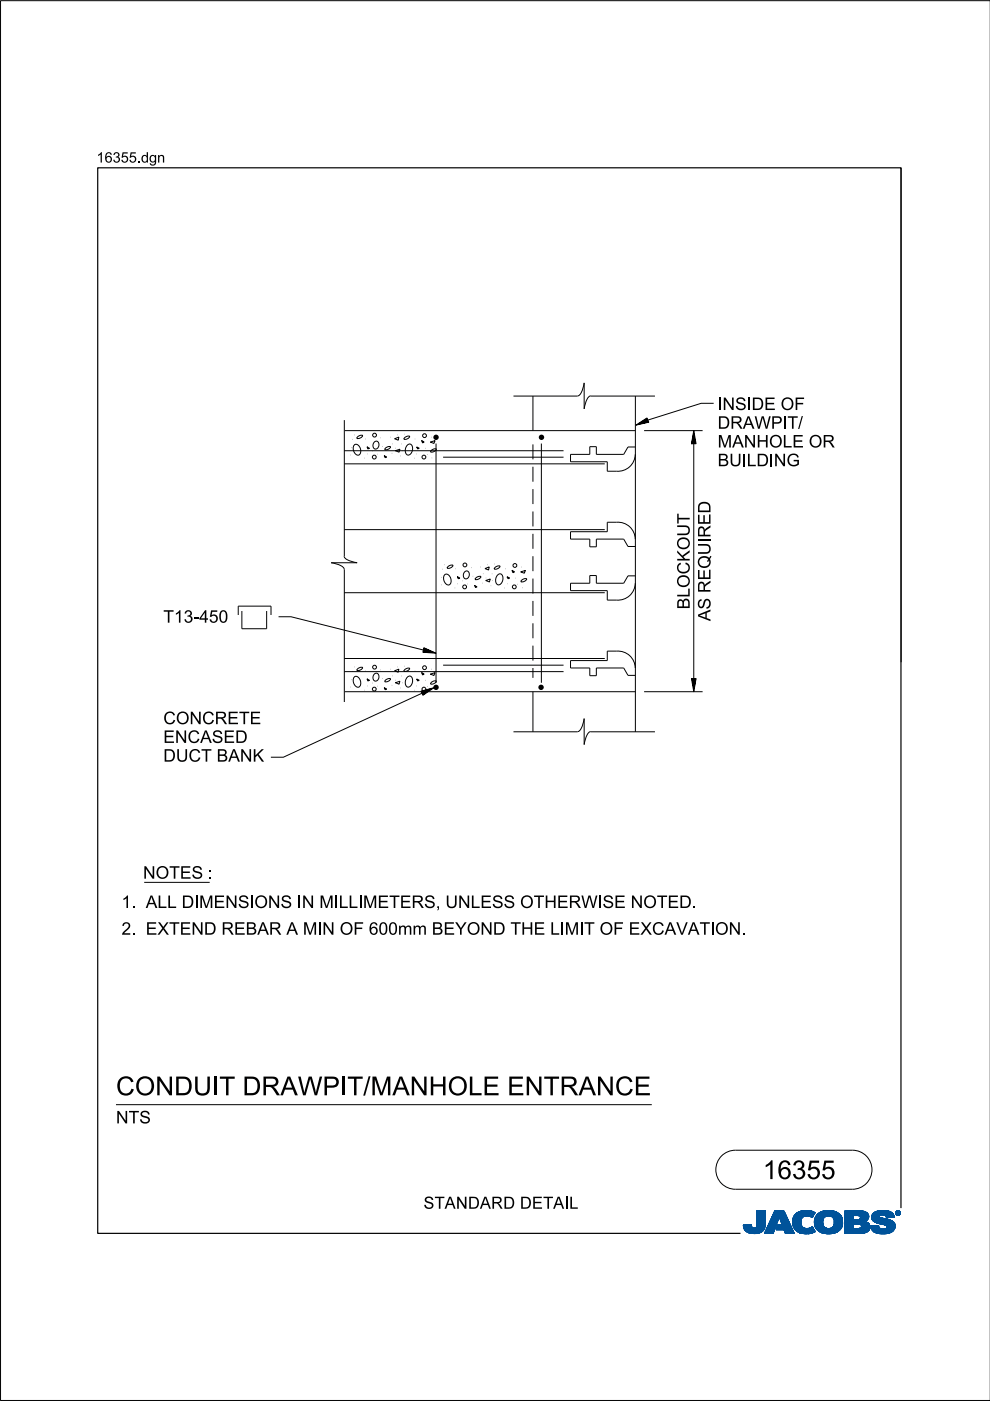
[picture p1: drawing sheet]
<svg xmlns="http://www.w3.org/2000/svg" width="210mm" height="297mm" viewBox="0 0 210 297" stroke-linecap="round" stroke-linejoin="round" font-family="sans-serif">
<defs><g id="words">
<g font-size="4">
<text x="24.6" y="232.2">CON</text>
<text x="36.9" y="232.2">DUI</text>
<text x="46.5" y="232.2">T DRAW PI</text>
<text x="73.6" y="232.2">T/</text>
<text x="78.6" y="232.2">M</text>
<text x="83.2" y="232.2">AN</text>
<text x="90.9" y="232.2">H</text>
<text x="94.9" y="232.2">OLE EN</text>
<text x="115.3" y="232.2">TRAN</text>
<text x="130.4" y="232.2">CE</text>
<text x="161.7" y="250">16355</text>
</g>
<g font-size="2.6">
<text x="152.2" y="86.9">I</text>
<text x="155.9" y="86.9">SI</text>
<text x="159.3" y="86.9">DE OF</text>
<text x="152.2" y="94.9">M</text>
<text x="152.2" y="90.9">DRAW PI</text>
<text x="155.2" y="94.9">AN</text>
<text x="160.4" y="94.9">H</text>
<text x="163" y="94.9">OLE OR</text>
<text x="167" y="90.9">T/</text>
<text x="152.2" y="98.8">BUIDI</text>
<text x="158.3" y="98.8">L</text>
<text x="164.1" y="98.8">N</text>
<text x="166.8" y="98.8">G</text>
<text x="146.2" y="129.2" transform="rotate(-90 146.2 129.2)">BLOCKOUT</text>
<text x="150.6" y="131.7" transform="rotate(-90 150.6 131.7)">AS REQUIRED</text>
<text x="34.6" y="132">T13-</text>
<text x="42.2" y="132">450</text>
<text x="34.6" y="153.5">CON</text>
<text x="42.8" y="153.5">CRETE</text>
<text x="34.6" y="161.5">DUCT BAN</text>
<text x="34.6" y="157.5">EN</text>
<text x="39.8" y="157.5">CASED</text>
<text x="53.5" y="161.5">K</text>
<text x="30.3" y="186.3">N</text>
<text x="33" y="186.3">OTES :</text>
<text x="25.8" y="192.5">1.ALLDI</text>
<text x="42.2" y="192.5">M</text>
<text x="45.3" y="192.5">EN</text>
<text x="50.4" y="192.5">SI</text>
<text x="53.9" y="192.5">ON</text>
<text x="64" y="192.5">N</text>
<text x="67.7" y="192.5">M</text>
<text x="71.8" y="192.5">L</text>
<text x="77" y="192.5">M</text>
<text x="80" y="192.5">ETERS,UN</text>
<text x="99.8" y="192.5">LESS OTH</text>
<text x="118.1" y="192.5">ERW I</text>
<text x="127.7" y="192.5">SE N</text>
<text x="136.4" y="192.5">OTED.</text>
<text x="25.8" y="198.2">2.EXTEN</text>
<text x="43.2" y="198.2">D REBAR A M</text>
<text x="67.3" y="198.2">I</text>
<text x="72" y="198.2">OF 600mm BEYON</text>
<text x="104.5" y="198.2">D TH</text>
<text x="113.2" y="198.2">E LI</text>
<text x="119.7" y="198.2">M</text>
<text x="122.8" y="198.2">I</text>
<text x="123.8" y="198.2">T OF EXCAVATI</text>
<text x="151.6" y="198.2">ON</text>
<text x="157.2" y="198.2">.</text>
<text x="24.6" y="238.2">N</text>
<text x="27.3" y="238.2">TS</text>
<text x="89.8" y="256.3">STAN</text>
<text x="99.2" y="256.3">DARD DETAI</text>
<text x="120.6" y="256.3">L</text>
</g>
<g font-size="2.2">
<text x="20.5" y="34.5">16355.</text>
<text x="29.9" y="34.5">dgn</text>
</g>
</g></defs>
<g fill="none" stroke="#00539a" stroke-width=".21">
<path d="M157.6 259.8h1.7M157.6 259.9h1.7M157.6 259.9l1.7 .1M157.6 260h1.8M158.1 259.7h1.2M159.3 259.7h-1.7l.1 .7M159.3 259.7h-.9M159.3 259.7l.1 .3M159.4 260l.1 .3M160.4 260l-.2 .3h2M160.5 259.6h1.8M160.5 259.6l-.1 .4"/>
<path d="M160.5 259.7h1.8M160.5 256.7v2.9M160.5 256.9h1.8M160.5 257.5h1.8M160.5 256.7h1.8v2.7M160.5 256.8h1.8M160.5 256.8l1.8 .1M160.5 256.9l1.8 .1M160.5 257h1.8M160.5 257.1h1.8M160.5 257.2h1.8M160.5 257.2l1.8 .1"/>
<path d="M160.5 257.3h1.8M160.5 257.4h1.8M160.5 257.4l1.8 .1M160.5 257.6h1.8M160.5 257.6l1.8 .1M160.5 257.7h1.8M160.5 257.8h1.8M160.5 257.9h1.8M160.5 258h1.8M160.5 258.1h1.8M160.5 258.1l1.8 .1M160.5 258.2h1.8"/>
<path d="M160.5 258.3h1.8M160.5 258.3l1.8 .1M160.5 258.4h1.8M160.5 258.5h1.8M160.5 258.5l1.8 .1M160.5 258.6h1.8M160.5 258.6l1.8 .1M160.5 258.7h1.8M160.5 258.8h1.8M160.5 258.9h1.8M160.5 259h1.8M160.5 259.1h1.8"/>
<path d="M160.5 259.2h1.8M160.5 259.3h1.8M160.5 259.8h1.8M162.2 260h-1.8M162.2 259.9v.3M162.2 259.9h-1.8M162.2 259.8h-1.7M162.3 259.4l-.1 .5M162.3 259.4v-2.7h-1.8v2.9M162.3 259.5h-1.8M162.3 259.6h-1.8M162.3 256.7l-1.8 .1"/>
<path d="M162.3 259.4h-1.8M163.7 258.1h3.1M163.7 258h3.1M163.7 257.9h3M163.8 257.8h2.9M163.8 257.7h2.9M163.8 257.7h2.8M163.9 257.6h2.7M163.9 257.5h2.7M164 257.4h2.5M164 257.3h2.5M164.1 257.2h2.3"/>
<path d="M164.1 257.1h2.3M164.1 257h2.3M164.2 257h2.1M164.2 256.9h2.1M164.2 256.8h2.1M164.3 256.7h1.9l2.2 4.8h-1.9l-.3-.8h-1.7l.4-1h1l-.7-1.7-1.3 3.5h-1.8zM164.5 260h-1.7M164.5 259.9l-1.7 .1M164.5 259.9h-1.7M164.5 259.8l-1.7 .1M164.6 259.8h-1.7M164.6 259.7l-1.7 .1"/>
<path d="M164.6 259.7h-1.7M164.6 259.6h-1.7M164.6 259.5l-1.6 .1M164.7 259.5h-1.7M164.7 259.4l-1.7 .1M164.7 259.4h-1.7M164.7 259.3l-1.6 .1M164.7 259.3h-1.6M164.8 259.2l-1.7 .1M164.8 259.2h-1.7M164.8 259.1l-1.6 .1M164.8 260h2.9"/>
<path d="M164.8 259.1h-1.6M164.8 259.9h2.9M164.8 259l-1.6 .1M164.9 259.9h2.7M164.9 259h-1.7M164.9 259.8h2.7M164.9 258.9h-1.6M164.9 258.8h-1.6M164.9 259.7h2.7M164.9 259.7l-.4 1 3.6 .1M165 258.7h-1.6M165 258.6l-1.6 .1"/>
<path d="M165 258.6h-1.6M165 258.5l-1.6 .1M165 258.5h-1.6M165.1 258.4l-1.6 .1M165.1 258.4h-1.6M165.1 258.3l-1.6 .1M165.1 258.3h-1.6M165.1 258.2l-1.5 .1M165.1 258.2h-1.5M165.2 258.1l-1.6 .1M165.2 258.1h-1.6M165.2 258l.7 1.7h-1"/>
<path d="M165.2 258l.7 1.7M165.3 258.1h1.5M165.3 258.1l1.6 .1M165.3 258.2h1.6M165.3 258.2l1.6 .1M165.3 258.3h1.6M165.4 258.3l1.6 .1M165.4 258.4h1.6M165.4 258.4l1.6 .1M165.4 258.5h1.6M165.4 258.5l1.7 .1M165.4 258.6h1.7"/>
<path d="M165.5 258.6l1.6 .1M165.5 258.7h1.6M165.5 258.8h1.7M165.5 258.9h1.7M165.6 258.9h1.6M165.6 259h1.7M165.6 259l1.7 .1M165.6 259.1h1.7M165.6 259.1l1.7 .1M165.7 259.2h1.7M165.7 259.2l1.7 .1M165.7 259.3h1.7"/>
<path d="M165.7 259.3l1.7 .1M165.7 259.4h1.7M165.8 259.4l1.7 .1M165.8 259.5h1.7M165.8 259.5l1.7 .1M165.8 259.6h1.7M166.2 256.7l2.2 4.8M166.2 256.8l-1.9-.1-2.2 4.8h1.8l1.3-3.5M168 258.9l.4 1.5M168 258.9h1.8M168 259h1.8M168 259.1h1.8"/>
<path d="M168 259.2h1.8M168 259.2l1.8 .1M168 259.3h1.8M168 259.3l1.8 .1M168.1 259.4h1.8M168.1 259.5h1.7M168.1 259.4l1.7 .1M168.1 259.5l1.8 .1M168.1 259.6h1.8M168.1 259.7h1.8M168.1 259.7l1.8 .1M168.1 259.8h1.8"/>
<path d="M168.1 259.8l1.8 .1M168.2 260h1.8M168.2 259.9h1.8M168.3 258l-.3 .9M168.9 257.3l-.6 .7M169.1 257.1h3.6M169.2 257h3.4M169.4 256.9h3.1M169.5 256.9h2.9M169.8 256.8h2.4M169.8 259.1a1.33 1.33 0 0 0 .8 1.4 1.33 1.33 0 0 0 1.5-.3l.2-.1M169.8 259.1h-1.8"/>
<path d="M169.8 259l-1.8 .1M169.9 258.8l-1.9 .1M169.9 258.8h-1.9M169.9 258.7h-1.9M169.9 258.6h-1.8M169.9 258.6l-1.9 .1M169.9 258.5l-1.8 .1M169.9 258.5h-1.8M169.9 258.4l-1.8 .1M170 258.4h-1.9M170 258.4l-.2 .7M170 258.3l-1.8 .1"/>
<path d="M170 258.3h-1.8M170 258.2l-1.8 .1M170.1 258.2h-1.9M170.1 258.1l-.1 .3M170.1 258.1l-1.9 .1M170.2 258.1h-2M170.3 258h-2.1M170.3 256.7l-1.4 .5M170.3 256.7h1.5M170.3 256.7a4 4 0 0 1 2.5 .4M170.4 258h-2.1M170.4 257.9h-2.1"/>
<path d="M170.6 257.8l-2.3 .1M170.6 257.9l-.5 .2M170.8 257.8h-2.5M171.4 257.8h1M171.5 256.7l-1.7 .1M171.5 256.7l.6 .1M171.7 257.8h.7M171.8 257.9h.6M171.9 258h.4M172.1 258.1h.2M172.2 258.1h.1M172.3 258h-.3"/>
<path d="M172.4 257.7l-4 .1M172.5 257.7h-4.1M172.5 257.6l-4 .1M172.5 257.6h-4M172.6 257h-3.3M172.6 257.5l-4.1 .1M172.6 257.5h-4M172.6 257.4l-4 .1M172.7 257.4h-4M172.7 259h1.8M172.7 259.2h1.8M172.7 259.3h1.8"/>
<path d="M172.7 259.3l1.8 .1M172.7 259.4h1.8M172.7 257.3l-3.9 .1M172.7 259.5h1.8M172.7 259.5l1.8 .1M172.7 259.6h1.8M172.7 259.7h1.8M172.7 258.6h1.8M172.7 257.3h-3.9M172.8 259.8h1.8M172.8 257.2l-3.9 .1M172.8 259.9h1.8"/>
<path d="M172.8 259.9l.3 .6M172.8 259.8l1.8 .1M172.8 259.9l1.8 .1M172.8 257.2h-3.9M172.8 260h1.8M172.8 257.1l-.6 1.1a1.75 1.75 0 0 0-1.6-.3M172.9 257.1l-3.9 .1M173 257.8h2.3M173 257.8l-.3 1.3h1.8M173 257.8h5.3M173.1 257.7h5.2M173.1 257.7h5.1"/>
<path d="M173.1 257.6h5.1M173.2 257.6h4.9M173.2 257.5h4.8M173.4 257.4h4.6M173.4 257.4h4.5M173.5 257.3h4.4M173.6 257.2l4.2 .1M173.6 257.2h4.1M173.7 257.1l4 .1M173.8 257.1h3.8M173.9 257h3.5M174 257h3.3"/>
<path d="M174.1 256.9h3.2M174.2 256.9h2.8M174.4 256.8h2.6M174.5 259h-1.8M174.5 259.2a1.15 1.15 0 0 0 1.3 1.3M174.5 259.2l-1.8-.1 .1 .8M174.5 258.9l-1.8 .1M174.5 258.9h-1.8M174.5 258.8l-1.8 .1M174.5 258.7l-1.8 .1M174.5 258.7h-1.8M174.5 258.6l-1.8 .1"/>
<path d="M174.5 258.5l-1.8 .1M174.6 258.5h-1.9M174.6 256.8h1.9M174.6 258.4l-.1 .8M174.6 258.4h-1.8M174.6 258.4l-1.9 .1M174.6 258.3l-1.8 .1M174.6 258.3h-1.8M174.7 258.2h-1.9M174.7 258.1l-.1 .3M174.8 258.1l-2 .1M174.8 258.1h-1.9"/>
<path d="M174.9 256.7a3.2 3.2 0 0 1 3.6 1.4l.1 .8-.1 1.1M174.9 258l-1.9 .1M175 258h-2M175.1 257.9l-.4 .2M175.1 257.9h-2.1M175.2 257.9h-2.2M175.3 257.8l-.2 .1M175.5 256.7h.7M175.7 257.8h-.4M175.7 257.8l.6 .1M176 257.8h2.4M176.2 257.9h2.2"/>
<path d="M176.3 257.9l.5 .5M176.4 258h2M176.4 256.7h-1.5a2.68 2.68 0 0 0-1.9 1.1M176.5 258l2 .1M176.5 258.1h2M176.6 258.1h1.9M176.6 258.2h1.9M176.7 258.2l1.8 .1M176.7 258.3h1.8M176.7 258.3l1.9 .1M176.7 259.9h1.8M176.7 258.4h1.9"/>
<path d="M176.8 258.4l.1 .5M176.8 258.4l1.8 .1M176.8 258.5h1.8M176.8 258.6h1.8M176.9 259.4h1.8M176.9 259.2l1.8 .1M176.9 259.1h1.8M176.9 259.2h1.8M176.9 258.9v.3M176.9 259.2a1.11 1.11 0 0 1-1.1 1.3M176.9 259h1.8M176.9 258.9h1.8"/>
<path d="M176.9 258.8h1.7M176.9 258.8l1.8 .1M176.9 258.7h1.7M176.9 259.3h1.8M176.9 259.3l1.8 .1M178 257.4l-4.7 .1M178.4 257.9h-2.1l.5 .5M178.5 259.7l-1.7 .1M178.5 259.8l-1.8 .1M178.5 259.8h-1.7M178.5 260l-.2 .5M178.5 259.9l-1.8 .1"/>
<path d="M178.5 260h-1.8M178.6 259.7h-1.8M178.6 258.5l-1.8 .1M178.6 259.6h-1.8M178.6 259.5l-1.8 .1M178.6 259.5h-1.8M178.7 259.4h-1.8M179.1 259.7h1.8M179.1 259.5h5.2M179.1 256.9h4.4M179.1 257.5h5M179.1 256.8h4"/>
<path d="M179.1 256.8h3.4M179.1 257h4.5M179.1 257.1h4.7M179.1 257.1l4.7 .1M179.1 257.2h4.8M179.1 257.2l4.8 .1M179.1 257.3h4.8M179.1 257.3l4.9 .1M179.1 257.4h4.9M179.1 257.4l5 .1M179.1 257.6h5M179.1 257.6l5 .1"/>
<path d="M179.1 257.7h5M179.1 257.7l1.8 .1M179.1 257.8h1.8M179.1 257.9h1.8M179.1 258h1.8M179.1 258.1h1.8M179.1 258.2h1.8M179.1 258.3h1.8M179.1 258.4h1.8M179.1 258.5h1.8M179.1 258.5l1.8 .1M179.1 258.6h4.8"/>
<path d="M179.1 258.7h4.7M179.1 258.7h4.6M179.1 258.8h4.5M179.1 258.9h4.5M179.1 258.9h4.3M179.1 259h4.4M179.1 259l4.5 .1M179.1 259.1h4.6M179.1 259.1l4.7 .1M179.1 259.2h4.8M179.1 259.2l4.9 .1M179.1 259.3h5"/>
<path d="M179.1 259.3l5.1 .1M179.1 259.4h5.1M179.1 259.4l5.1 .1M179.1 259.5l1.8 .1M179.1 259.6h1.8M179.1 259.8h1.8M179.1 259.9h1.8M179.1 260h1.8M180.9 257.7v.9M181.8 259.5h-.9v1v-1M181.8 259.5h.2M181.8 259.5l.8 .3"/>
<path d="M182.1 257.7l2.1 .1M182.2 257.8h2M182.2 259.5l2.1 .1M182.3 258.5h1.7M182.3 258.5l-1.4 .1M182.3 257.9h1.9M182.4 257.9h1.8M182.4 257.9v.1M182.4 257.9l-.4-.2h-1.1v.9M182.4 258h1.8M182.4 258v.3M182.4 258.3l-.1 .2"/>
<path d="M182.4 259.6h1.9M182.4 258.1h1.8M182.4 258.1l1.8 .1M182.4 258.2h1.8M182.5 259.7h1.9M182.5 256.9l1.1 .1M182.5 259.7l1.9 .1M182.6 259.8h1.8M182.6 259.8v.4l-.2 .2M182.7 259.9h1.7M182.9 256.8h-3.8v4.7M183.3 256.9l-4.2-.1v4.7"/>
<path d="M183.6 257l.4 .4M183.9 259.2l.2 .2M184 258.5l-2.1 .1M184 258.5h-1.8M184 257.4l.1 .2M184.1 258.4l-.8 .6 .6 .2M184.1 258.4h-1.8M184.1 258.3l-1.7 .1M184.1 258.3h-1.7M184.1 257.6l.1 .6M184.1 258.2l-1.7 .1M184.1 259.4l.3 .5v.6"/>
<path d="M184.2 258.2l-.1 .2M184.2 258h-1.8M184.4 259.9h-1.7M184.5 260h-1.8M184.6 259.9v.2M184.6 259.9h1.7M184.6 260h1.7M184.8 258.1h1.7M184.8 258l.2 .7M184.8 258h1.7M184.8 258.3h2.5M184.8 258.3l2.8 .1"/>
<path d="M184.8 258.1l1.8 .1M184.8 258.2h2M184.8 258.4h3M184.8 258.4l3.2 .1M184.9 258.2l2.1 .1M184.9 257.6h4.6M184.9 258.5h3.4M184.9 258.5l3.6 .1M184.9 258.6h3.7M184.9 257.5h4.5M185 257.5h4.4M185 258.6l3.7 .1"/>
<path d="M185 258.7h3.9M185 258.7l.6 .4M185 257.4h4.3M185 257.4h4.4M185.1 258.7l3.9 .1M185.1 258.8h.7M185.1 257.3h4.1M185.2 258.9h.6M185.2 258.9l4.1 .1M185.3 257.2h3.9M185.3 259h4M185.3 257.1l3.8 .1"/>
<path d="M185.4 257.1h3.7M185.4 259l4 .1M185.5 257h3.5M185.5 259.1h4M185.6 259.1l3.9 .1M185.6 259.1l.5 .2M185.7 259.2h3.9M185.7 256.9h3M185.8 259.2l3.8 .1M185.8 258.9h3.4M185.9 258.8h3.2M185.9 256.8h2.7"/>
<path d="M185.9 256.8l-.8 .5-.3 .7M185.9 256.8l.7-.1a3.3 3.3 0 0 1 2.7 .6h-4.2M186 259.3h3.6M186.1 256.8h2.3M186.1 259.4h3.6M186.1 259.3l1.5 .4 .4 .2M186.3 259.8l-.5 .1M186.3 259.8l-1.7 .1M186.3 259.8v.3M186.3 259.4h3.4M186.4 257.9h-1.6M186.4 257.9l.1 .1"/>
<path d="M186.5 257.9h-1.7M186.5 257.8h-1.7M186.5 258v.1M186.5 257.8l-.1 .1M186.5 257.7h-1.6M186.5 259.4l3.2 .1M186.5 258.1l.1 .1M186.6 257.6l-1.7 .1M186.6 258.2l.4 .1M186.7 256.7h.8M186.7 259.5h3M186.9 257.6h-2"/>
<path d="M186.9 259.5l2.9 .1M187 258.3l1.7 .4 .9 .6M187.2 259.6h2.6M187.3 257.6h2.2M187.4 259.7h2.4M187.6 257.6l1.9 .1M187.6 259.7h2.2M187.6 257.7h2M187.7 257.7a1.07 1.07 0 0 0-1.2 .1M187.7 257.7l.1 .1M187.7 257.8h1.9M187.8 257.8h1.7"/>
<path d="M187.8 256.7h-1.3M187.8 257.8l.1 .4M187.8 257.9h1.7M187.8 257.9h1.8M187.9 258h1.7M187.9 258l1.7 .1M187.9 258.1h1.1M187.9 258.1h1.7M187.9 259.9h1.9M188 259.9l.1 .2M188 260h1.8M188.1 257h-2.6"/>
<path d="M188.2 257h.6M188.7 256.9h-2.9M189.3 257.3l.3 .8-1.7 .1M189.6 259.3l.2 .4v.6M189.8 259.9l-1.8 .1M189.8 259.8h-2.1M189.8 259.8h-1.9M189.9 257.2v.1M189.9 257.1h.1M189.9 257.2h.1M189.9 257.3h.1M189.9 257.3l.2 .3"/>
<path d="M190 257.4h.1M190 257.4l.1 .1M190 257.5h.2M190 257.2v.1M190 257.2l.2 .3M190 257.3l.2 .2M190 257.1h-.1M190 257h-.1M190.1 257h-.2M190.1 257.5l.2 .1M190.1 256.9h-.1M190.1 257.6h.6"/>
<path d="M190.2 256.8l-.1 .1M190.2 257.5l.2 .1M190.2 257.5l-.1 .1M190.2 257.6h.4M190.2 256.9h.4M190.2 256.9h.4l-.1 .3 .2 .3-.3-.3-.2 .3zM190.2 256.9v.6l.1-.3 .3 .3M190.2 257h.4M190.2 257.1h.1M190.2 257.1h.5M190.2 257.2h.5M190.2 257.2l.3 .1"/>
<path d="M190.2 257.3h.1M190.2 257.4h.1M190.2 257.4l.1 .1M190.2 256.8h-.1M190.3 257h.2v.1l-.2 .1zM190.3 257v.2M190.3 257h-.1M190.4 257.2l.2 .3M190.4 257.6h.1M190.4 256.8h-.2l-.2 .4M190.4 256.7a.5 .5 0 0 1 .5 .5 .5 .5 0 0 1-.5 .5M190.4 256.8l.4 .2v.2"/>
<path d="M190.4 256.7a.5 .5 0 0 0-.5 .5 .5 .5 0 0 0 .5 .5l-.3-.1M190.4 256.8l.3 .1 .1 .3M190.4 256.7l-.4 .2-.1 .3M190.4 256.7v.1M190.4 257.6v.1M190.4 256.7l.3 .1 .2 .4M190.4 257h-.1l.1 .2M190.4 257l.2 .1-.2 .1M190.4 257h.1M190.5 257.3h.1M190.5 257.3l.1 .1M190.5 257.2l.2 .3"/>
<path d="M190.5 257.4h.1M190.5 257.1h.2M190.5 257.4l.2 .1M190.5 257l-.1 .2M190.5 256.7h-.3M190.6 257.5h.2M190.6 256.8h.1M190.6 257.1l-.1 .1M190.7 257.1h-.1M190.7 257.1l-.2 .1M190.7 257.1l-.5-.2v.6l.1-.3M190.7 257h-.1"/>
<path d="M190.7 256.8l.1 .1M190.7 256.8h-.6M190.7 256.9h.2M190.8 257h.1M190.8 257.6h-.2M190.8 257.2v.2l-.4 .2M190.8 257.2l-.1 .3-.3 .1M190.8 257.1h.1M190.8 257.2h.1M190.9 257.4l-.2 .1M190.9 257.4h-.1M190.9 257.3l-.1 .1"/>
<path d="M190.9 257.3h-.1M190.9 257.2h.1M190.9 257.2l-.1 .3-.4 .2M190.9 257.1h-.1M157.7 260.1h1.7M157.7 260l1.7 .1M157.7 260.2h1.8M157.7 260.2l1.8 .1M157.7 260.3h1.8M157.7 260.3l1.9 .1M157.7 260.4h4.4M157.7 260.4l.4 .5"/>
<path d="M157.7 260.4l4.4 .1M157.8 260.5h4.3M157.8 260.6h4.3M157.8 260.7h4.2M157.9 260.7h4.1M157.9 260.8h4M158 260.8h3.9M158 260.9h3.9M158.1 260.9h3.3M158.1 261h3.6M158.2 261h3.5M158.3 261.1h3.2"/>
<path d="M158.4 261.2h3.1M158.5 261.2h2.9M158.6 261.3h2.7M158.7 261.4h2.4M158.8 261.4h2.1M159.1 261.5h1.6M159.5 260.3l.3 .1 .4-.1M159.7 261.5h.7M160.9 261.4h.1M161.5 260.9h.2M161.6 261.1h-3.3M162.1 260.3l-2 .1"/>
<path d="M162.2 260.2l-1.9 .1M162.2 260.2a2.25 2.25 0 0 1-2.8 1.3l-.9-.2-.4-.4M162.2 260.2h-1.9M162.2 260.1l-1.8 .1M162.2 260.1h-1.8M162.2 260l-1.8 .1M164 261.4h-1.9M164 261.3l-1.9 .1M164 261.3h-1.8M164 261.2l-1.8 .1M164 261.2h-1.8M164.1 261.1l-1.9 .1"/>
<path d="M164.1 261.1h-1.8M164.1 261l-1.8 .1M164.1 261h-1.8M164.1 260.9l-1.8 .1M164.2 260.9h-1.8M164.2 260.8l-1.8 .1M164.2 260.8h-1.8M164.2 260.7l-1.8 .1M164.2 260.7h-1.7M164.2 260.6l-1.7 .1M164.3 260.6h-1.8M164.3 260.5h-1.8"/>
<path d="M164.3 260.4l-1.7 .1M164.3 260.4h-1.7M164.3 260.3l-1.7 .1M164.4 260.3h-1.8M164.4 260.2l-1.7 .1M164.4 260.2h-1.7M164.4 260.1l-1.7 .1M164.4 260.1h-1.7M164.5 260l-1.8 .1M164.5 260.7h3.5M164.6 260.7h3.4M164.6 260.6h3.4"/>
<path d="M164.6 260.5h3.4M164.6 260.5h3.3M164.6 260.4h3.3M164.7 260.4h3.2M164.7 260.3h3.2M164.7 260.3h3.1M164.7 260.2h3.1M164.8 260.1h3M164.8 260.1h2.9M166.3 260.8h1.8M166.3 260.8l1.8 .1M166.3 260.9h1.8"/>
<path d="M166.3 260.9l1.8 .1M166.3 261h1.9M166.3 261l1.9 .1M166.4 261.1h1.8M166.4 261.1l1.8 .1M166.4 261.2h1.9M166.4 261.2l1.9 .1M166.4 261.3h1.9M166.5 261.3l1.8 .1M166.5 261.4h1.9M166.5 261.5h1.9M166.5 261.5l-.3-.8 .3 .8h1.9"/>
<path d="M168.2 260l1.9 .1M168.2 260.1h1.9M168.2 260.1l1.9 .1M168.2 260.2h2M168.3 260.2l2 .1M168.3 260.3h2.1M168.3 260.3l2.2 .1M168.3 260.4h2.5M168.4 260.4l.6 .7M168.4 260.4l4.1 .1M168.5 260.5h4M168.5 260.6h4"/>
<path d="M168.6 260.7h4M168.6 260.7l4 .1M168.7 260.8h3.9M168.7 260.8l4 .1M168.8 260.9h3.9M168.9 260.9l3.8 .1M168.9 261h3.9M169 261l3.8 .1M169 261.1h3.9M169 261.1a4.2 4.2 0 0 0 3.8 0M169.1 261.1h3.8M169.2 261.2h3.5"/>
<path d="M169.3 261.3h3.2M169.5 261.4h2.8M169.6 261.4h2.6M170 261.5h2M170.6 261.6h.4M171.5 260.4h.9M171.6 260.4h.8M171.8 261.5h-1.5M171.8 260.3h.6M172 260.3h.3M172 260.2h.3M172.1 260.2h.2"/>
<path d="M172.2 260.1h.1M172.3 260.1l.6 1M172.6 261.2l-3.3 .1M172.8 260.1h1.9M172.9 260.1l1.9 .1M172.9 260.2h1.9M172.9 260.2l2 .1M172.9 260.3h2.2M173 260.3l2.1 .1M173 260.4h2.4M173 260.4h5.3M173.1 260.5h5.2"/>
<path d="M173.1 260.5l.7 .6 .8 .4M173.1 260.6h5.2M173.2 260.6h5M173.3 260.7h4.9M173.3 260.7h4.8M173.3 260.8h4.7M173.4 260.9h4.5M173.5 260.9h4.4M173.5 261h4.3M173.6 261h4.2M173.7 261.1h4M173.8 261.1h3.8"/>
<path d="M173.8 261.2h3.7M174 261.2h3.4M174.2 261.4h2.9M174.3 261.4h2.7M175.1 261.5h1.4M175.3 261.6h.4M176.6 260.2h1.9M177 261.4l-1 .2-1.4-.1h2.2M177.3 261.3h-3.3M178.1 260.8h-4.8M178.3 260.5l-.6 .6-.7 .3M178.3 260.4h-2.2"/>
<path d="M178.4 260.3l-2.2 .1M178.4 260.3h-2l-.6 .2M178.5 260.2l-2.1 .1M178.5 260.2h-2M178.5 260.1h-1.9M178.5 260l-1.9 .1M179.1 261.5h3.4M179.1 260.1h1.8M179.1 260.1l1.8 .1M179.1 260.2h1.8M179.1 260.2l1.8 .1M179.1 260.3h1.8"/>
<path d="M179.1 260.4h1.8M182.3 260.4h2.1M182.4 260.4h2M182.4 260.4l-.6 .1M183.1 261.4l-4 .1M183.4 261.3l-4.3 .1M183.5 261.3h-4.4M183.7 261.3h-.1M183.7 261.2l-4.6 .1M183.8 261.2h-4.7M183.9 261.1l-4.8 .1M184 261.1h-4.9"/>
<path d="M184 261l-4.9 .1M184.1 261l-.8 .4-1.1 .1M184.1 261h-5M184.1 260.9l-5 .1M184.2 260.9h-5.1M184.2 260.8l-5.1 .1M184.3 260.8h-5.2M184.3 260.7l-5.2 .1M184.3 260.7h-5.2M184.4 260.6l-5.3 .1M184.4 260.6h-5.3M184.4 260.5h-5.3"/>
<path d="M184.4 260.5l-.3 .5M184.4 260.4l-5.3 .1M184.5 260l-1.8 .1M184.5 260.2l-2 .1M184.5 260.3h-2M184.5 260.1h-1.9M184.5 260.2h-1.9M184.6 260.1l.1 .3M184.6 260.1h1.7M184.6 260.1h1.8M184.6 260.1l1.8 .1M184.6 260.2h1.8"/>
<path d="M184.6 260.2l1.8 .1M184.7 260.3h1.8M184.7 260.3l1.8 .1M184.7 260.4a2.52 2.52 0 0 0 2.7 1.2M184.7 260.4h1.9M184.7 260.5h2M184.7 260.5h2.1M184.8 260.6h2.1M184.8 260.6h4.8M184.8 260.7h4.7M184.9 260.8h4.6M184.9 260.8h4.5"/>
<path d="M185 260.9h4.4M185.1 260.9h4.3M185.1 261h4.3M185.2 261.1h4M185.2 261.1h3.9M185.3 261.2h3.7M185.4 261.2h3.5M185.5 261.3h3.4M185.7 261.3h3.1M185.8 261.4h2.7M185.9 261.5h2.4M186.3 260.1a1.08 1.08 0 0 0 1.4 .5"/>
<path d="M186.4 261.5h1.6M186.6 261.6h.9M188 260.4h1.8M188 260.4l-.3 .2M188.1 260.3h1.7M188.1 260.1l-.1 .3M188.1 260.2h1.7M188.3 261.5l-.9 .1M188.9 261.3l-.6 .2M189.3 261.1h-4.1M189.4 260.9l-.5 .4M189.6 260.7h-4.8"/>
<path d="M189.7 260.6h-2M189.7 260.5h-1.9M189.7 260.5h-1.8M189.7 260.4h-1.7M189.7 260.3h-1.6M189.8 260.2h-1.7M189.8 260.3l-.4 .6M189.8 260.1h-1.7M189.8 260h-1.7"/>
<circle cx="190.4" cy="257.2" r=".51"/>
<circle cx="190.4" cy="257.2" r=".42"/>
</g>
<g fill="#000">
<path d="M60 190a1.02 1.02 0 0 1 1.7 .6h-.4a.63 .63 0 0 0-.6-.5 .63 .63 0 0 0-.6 .6l.2 .1a1.54 1.54 0 0 1 1.5 1 1.08 1.08 0 0 1-1.1 .8 1.08 1.08 0 0 1-1.1-.9l.4-.1a.73 .73 0 0 0 .7 .6 .73 .73 0 0 0 .7-.5l-.4-.3a.98 .98 0 0 1-1.1-1.2z" fill-rule="evenodd"/>
<path d="M74.1 189.9h.4v2.3h1.3v.3h-1.7z" fill-rule="evenodd"/>
<circle cx="92.5" cy="92.7" r=".57"/>
<circle cx="114.8" cy="92.7" r=".57"/>
<circle cx="92.5" cy="145.7" r=".57"/>
<circle cx="114.7" cy="145.7" r=".57"/>
</g>
<g fill="none" stroke="#000" stroke-width=".21">
<path d="M210 .1h-209.9v296.8h209.9M191.1 35.6v104.8M73 89.1v28.8a2.75 2.75 0 0 0 2.3 1.3l.4 .1h-5.5M73 95.6h46.5M73 98.3h55.2M73.1 91.3h61.6M74.4 96.5h.1M74.5 94.9h.1M74.6 93.2h.1M75.1 94.4l.2-.2a1.32 1.32 0 0 1 1.1 .9 1.32 1.32 0 0 1-.4 1.4 1.36 1.36 0 0 1-.9-2.1zM75.1 92.2h.1M75.9 92.6l.6-.3h.4a.98 .98 0 0 1-1.2 .6z"/>
<path d="M77.3 97.1h.1M77.4 93.1h.1M77.8 94.7l.5 .4-.3 .1zM77.9 96.2h.1M78.9 95.6h.1M79.4 93.7a.63 .63 0 0 1 .8 0 .63 .63 0 0 1 .1 .8 .66 .66 0 0 1-.8 .7 .66 .66 0 0 1-.4-1zM80 96.3h.1M80.7 92.8h.1M81.1 94.7h.1M81.5 96.6l.5 .3-.3 .1zM81.8 95l.6-.3h.4a.98 .98 0 0 1-1.2 .6zM82.7 92.7h.1"/>
<path d="M83.1 96.1h.1M83.2 94.1h.1M83.7 93l.9-.3-.2 .6zM83.8 95.6l1-.4-.2 .7-.8-.3M83.9 95h.1M84.2 92.2h.1M84.9 96.7h.1M85.1 94.1h.1M85.7 92.1h.1M85.8 92.7l.7-.2h.3a.98 .98 0 0 1-1.2 .6zM86.4 94.4l.6-.3a1.33 1.33 0 0 1 .4 1.4 1.33 1.33 0 0 1-.9 1 1.36 1.36 0 0 1-.1-2.1zM87.8 97.2h.1"/>
<path d="M88 93.1h.1M88.3 94.7l.6 .3-.3 .2-.3-.4M88.4 96.2h.1M89.4 93.4l.5 .3-.3 .2zM90.1 95.1h.1M90.6 96.4h.1M91.2 93.7l1-.3-.2 .6zM91.4 92.7h.1M91.5 95.4l.6-.2h.4a.98 .98 0 0 1-1.2 .6zM91.6 97.1h.1M92.4 94v50.8M93.9 96.9h25.6"/>
<path d="M108.9 84h13.6M113 84v7.3M114.8 94v50.8M123.9 81.2a4.2 4.2 0 0 1-1.2 2.7h-.2M123.9 81.2v5.5a4.2 4.2 0 0 1 1.1-2.7l.2-.1M125.2 84h13.7M134.7 94.8h-1.6l-.9 1.5h-5.8v-1.6h-1.4v1.6h-4v1.6h7.8v2a8.7 8.7 0 0 0 3.4-.2 3.7 3.7 0 0 0 2.5-3.4M134.7 84v71.2M136.6 91.3h12.4M146.6 94.1h1l-.5-2.8-.5 2.8 .8-.1-.3-2.1-.4 2.1 .6-.1-.2-1.5-.3 1.4h.4l-.1-.9-.1 .8h.2l-.1-.3v.7M147.1 91.3v55.4M151.3 85.5h-2.6l-12 3.8 .2-.1 .2 .1-.8 .2 .7-.5 .2 .4-1.4 .3 1.3-.8 .3 .6-2 .4 1.7-1.1 .4 .7-2.7 .6 2.4-1.5 .3 .9"/>
<path d="M70.2 119.3a4.2 4.2 0 0 1 2.7 1.2l.1 .2M73 112.3h55.2M94.2 119.7h.1M103.3 119.7h.1M104.9 119.6h.1M134.7 114.3a3.7 3.7 0 0 0-3.9-3.6h-2v2h-7.8v1.6h4v1.6h1.4v-1.6h5.8l.9 1.6h1.6M50.5 130.4v-1.9h7v1.9M56.5 129.6v3.7h-5.2v-3.7M59.1 130.8h2.6l28.8 7.2h-.3l-.1-.2 .8 .3-.9-.1 .1-.4 1.3 .6-1.5-.1 .1-.6 1.9 .8-2.1-.1 .1-.8 2.5 1.1-2.7-.2 .2-.9M73 120.7v28.1M73 125.7h55.2M73 139.6h55.2"/>
<path d="M93.5 124h.1M93.6 122.4h.1M93.8 120.7h.1M94.2 121.9l.3-.2a1.32 1.32 0 0 1 1.1 .9 1.32 1.32 0 0 1-.4 1.4 1.36 1.36 0 0 1-1-2.1zM95 120.1l.6-.3 .4 .1a.98 .98 0 0 1-1.2 .5zM96.4 124.7h.1M96.6 120.6h.1M97 122.2l.5 .4-.4 .1-.1-.5M97 123.8h.1M98.1 123.2h.1M98.6 121.2a.63 .63 0 0 1 .8 0 .63 .63 0 0 1 .1 .8 .66 .66 0 0 1-.8 .7 .66 .66 0 0 1-.4-.9zM99.1 123.8h.1"/>
<path d="M99.9 120.3h.1M100.3 122.2h.1M100.6 124.1l.5 .3-.3 .2zM100.9 122.5l.7-.3 .3 .1a.98 .98 0 0 1-1.2 .5zM101.9 120.2h.1M102.2 123.6h.1M102.4 121.6h.1M102.8 120.5l.9-.3-.1 .7zM103 123.1l.9-.3-.1 .6zM103 122.6h.1M104.1 124.2h.1M104.3 121.7h.1"/>
<path d="M104.4 123.1h.1M105 120.3l.6-.3h.4a.98 .98 0 0 1-1.2 .6zM105.5 121.9l.6-.2a1.33 1.33 0 0 1 .5 1.3 1.33 1.33 0 0 1-1 1 1.36 1.36 0 0 1-.1-2.1zM106.9 124.7h.1M107.1 120.6h.1M107.5 122.3l.6 .3-.4 .1zM107.5 123.8h.1M108.5 120.9l.6 .3-.3 .2zM109.3 122.6h.1M109.7 123.9h.1M110.4 121.3l1-.4-.2 .6zM110.6 120.2h.1"/>
<path d="M110.7 123l.6-.3h.4a.98 .98 0 0 1-1.2 .6zM110.7 124.6h.1M134.7 122.1h-1.6l-.9 1.6h-5.8v-1.7h-1.4v1.7h-4v1.5h7.8v2a8.7 8.7 0 0 0 3.4-.2 3.7 3.7 0 0 0 2.5-3.3M73 142.4h46.5M73.1 146.7h61.6M74.4 145.7h.1M74.5 144.1h.1M75.1 143.6l.2-.2a1.32 1.32 0 0 1 1.1 .9 1.32 1.32 0 0 1-.4 1.4 1.36 1.36 0 0 1-.9-2.1zM75.1 141.4h.1M75.9 141.8l.6-.3h.4a.98 .98 0 0 1-1.2 .6zM77.3 146.3h.1M77.4 142.3h.1"/>
<path d="M77.8 143.9l.5 .3-.3 .2zM77.9 145.4h.1M78.9 144.8h.1M79.4 142.9a.63 .63 0 0 1 .8 0 .63 .63 0 0 1 .1 .8 .66 .66 0 0 1-.8 .7 .66 .66 0 0 1-.4-1zM80 145.5h.1M80.7 142h.1M81.1 143.9h.1M81.5 145.8l.5 .3-.3 .1zM81.8 144.2l.6-.3h.4a.98 .98 0 0 1-1.2 .6zM82.7 141.9h.1M83.1 145.3h.1M83.2 143.3h.1"/>
<path d="M83.7 142.2l.9-.3-.2 .6zM83.8 144.8l1-.4-.2 .7-.8-.3M83.9 144.2h.1M84.2 141.4h.1M84.9 145.9h.1M85.1 143.3h.1M85.3 144.8h.1M85.7 141.2h.1M85.8 141.9l.7-.2h.3a.98 .98 0 0 1-1.2 .6zM86.4 143.6l.6-.3a1.33 1.33 0 0 1 .4 1.4 1.33 1.33 0 0 1-.9 1 1.36 1.36 0 0 1-.1-2.1zM87.8 146.3h.1M88 142.3h.1"/>
<path d="M88.3 143.9l.6 .3-.3 .2-.3-.4M88.4 145.4h.1M89.3 146.5l.4 .9 2.3-1.6-2.7 .7 .4 .8 1.7-1.2-2 .5 .4 .5 1.2-.8-1.4 .3 .2 .4 .7-.5-.8 .2 .2 .2 .2-.2-30 13.8h-2.7M89.4 142.6l.5 .3-.3 .2zM90.1 144.3h.1M90.6 145.6h.1M91.2 142.9l1-.3-.2 .6zM91.4 141.9h.1M91.5 144.6l.6-.2h.4a.98 .98 0 0 1-1.2 .6zM91.6 146.3h.1M93.9 141h25.6M108.9 155.2h13.6"/>
<path d="M113 146.7v8.5M122.5 155.1a2.75 2.75 0 0 0 1.3-2.3l.1-.4v5.5a4.2 4.2 0 0 1 1.1-2.7l.2-.1M125.2 155.2h13.7M134.7 141.6a3.7 3.7 0 0 0-3.9-3.5l-2-.1v2.1h-7.8v1.5h4v1.7h1.4v-1.7h5.8l.9 1.6h1.6M136.6 146.7h12.4M147.1 143.9v.7l-.1-.3 .2-.1-.1 .8-.2-.8 .5-.1-.3 1.4-.2-1.4 .6-.1-.4 2-.4-2 .9-.1-.5 2.8-.5-2.8h1M30.6 187.1h13.9M24.6 234.2h113.6M153 245.1l1.3-.9 1.6-.3h24.8a4.1 4.1 0 0 1 4.2 4.1 4.1 4.1 0 0 1-4.2 4.1h-24.8a4.1 4.1 0 0 1-3.8-2.5 4.1 4.1 0 0 1 .9-4.5z"/>
<circle cx="79.4" cy="96.9" r=".41"/>
<circle cx="79.4" cy="92.3" r=".41"/>
<circle cx="89.9" cy="96.9" r=".41"/>
<circle cx="90" cy="92.4" r=".41"/>
<circle cx="98.6" cy="119.8" r=".41"/>
<circle cx="109.2" cy="119.9" r=".41"/>
<circle cx="98.5" cy="124.4" r=".41"/>
<circle cx="109" cy="124.4" r=".41"/>
<circle cx="79.4" cy="146.1" r=".41"/>
<circle cx="79.4" cy="141.5" r=".41"/>
<circle cx="89.9" cy="146.1" r=".41"/>
<circle cx="90" cy="141.6" r=".41"/>
</g>
<path d="M113 94.2v49.5" fill="none" stroke="#000" stroke-width=".21" stroke-dasharray="3.2 1.6" stroke-linecap="butt"/>
<path d="M191 256.1v-220.5h-170.3v225.9h136.3" fill="none" stroke="#000" stroke-width=".25"/>
<use href="#words"/>
</svg>
